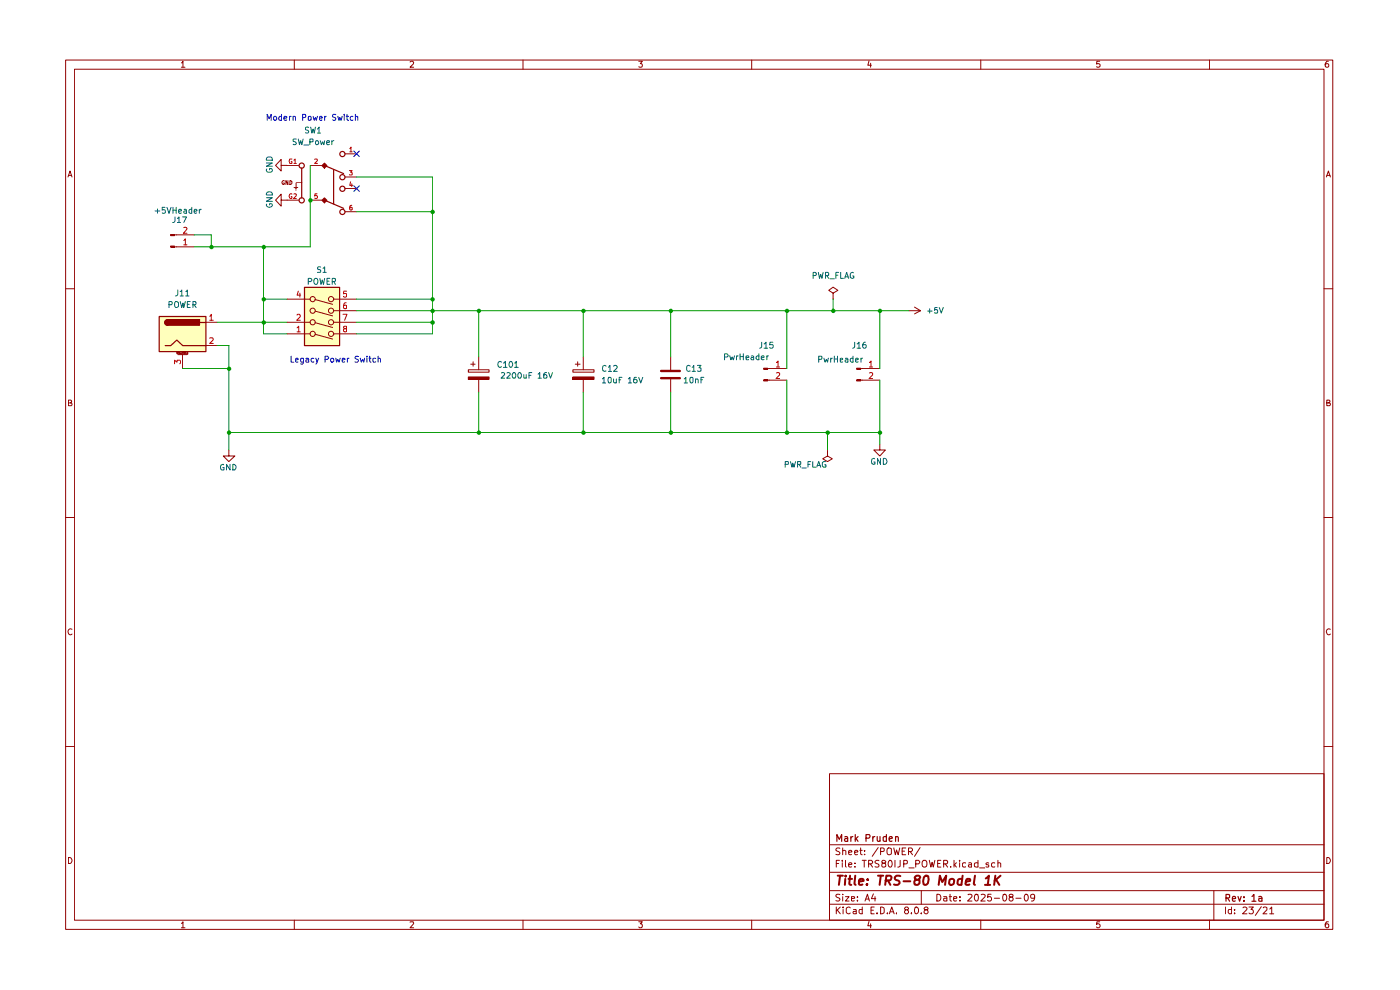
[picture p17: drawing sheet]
<svg xmlns="http://www.w3.org/2000/svg" width="297mm" height="210mm" viewBox="0 0 297 210" stroke-linecap="round" stroke-linejoin="round" font-family="sans-serif">
<g fill="none" stroke="#910000" stroke-width=".21">
<path d="M13.9 12.7h268.8v184.4h-268.8zM15.8 14.7h265.1v180.5h-265.1zM38.5 13.3h.1l.2-.3v1.3M38.5 14.3h.7M62.4 12.7v2M87 13.2l.5-.2 .3 .2-.1 .4-.7 .7h.8M111 12.7v2M135.5 13h.8l-.5 .5 .4 .1v.6h-.7M159.5 12.7v2M184.4 12.9l-.3 .9h.8M184.7 13.4v.9M208.1 12.7v2"/>
<path d="M233.3 13h-.6l-.1 .6h.7v.6h-.7M256.6 12.7v2M281.8 13a.71 .71 0 0 0-.7 .5 .71 .71 0 0 0 .3 .8l.4-.1v-.6l-.4-.1-.3 .3M14.4 37.5l.5-1.2 .4 1.2M14.5 37.2h.7M281.4 37.5l.4-1.2 .4 1.2M281.5 37.2h.6M13.9 61.3h1.9M280.9 61.3h1.8M14.5 85.5h.4l.3-.3-.2-.3h-.5v1.2h.6l.2-.5-.4-.1M281.5 85.5h.4l.2-.3-.1-.3h-.5v1.2h.6l.1-.5-.3-.1M13.9 109.8h1.9"/>
<path d="M280.9 109.8h1.8M15.3 133.5a.59 .59 0 0 0-.9 .5 .59 .59 0 0 0 .8 .6l.1-.1M282.2 133.5a.59 .59 0 0 0-.8 .5 .59 .59 0 0 0 .7 .6l.1-.1M13.9 158.4h1.9M280.9 158.4h1.8M176 164.1h104.9v31.1h-104.9zM176 179.2h104.9M178.2 180l-.6-.1-.3 .2 .1 .4 .8 .4-.1 .3h-.8M178.8 179.9v1.4M182.6 179.9v1.2l.3 .2M186.3 179.8l-1.3 1.8M189.6 179.9l.3 1.4 .3-1 .3 1 .4-1.4"/>
<path d="M192.1 179.9h-.7v1.4h.7M195.2 179.8l-1.2 1.8M14.5 181.9a.65 .65 0 0 1 .8 .6 .65 .65 0 0 1-.8 .7zM38.5 195.9l.3-.4v1.3M38.5 196.8h.7M62.4 195.2v1.9M87 195.6l.7-.1 .1 .3-.8 1h.8M111 195.2v1.9M135.5 195.5h.8l-.5 .5 .5 .2-.1 .5-.5 .1-.2-.2M159.5 195.2v1.9M176 191.8h104.9M176 188.9h104.9"/>
<path d="M176 185h104.9M177.4 192.4v1.4M177.4 183.2h.5M177.6 193l.7 .8M178.1 182.5h-.7v1.4M178.2 189.8h-.8l-.1 .3 .8 .4 .1 .4-.3 .2-.6-.1M178.3 192.4l-.9 .8M178.7 182.5v.2M178.7 183v.9M178.8 189.7v.1M178.8 180.5l.4-.1 .2 .1v.8M178.8 190.2v.9"/>
<path d="M178.9 192.4v.2M178.9 192.9v.9M179.4 190.2h.7l-.7 .9h.7M179.4 182.5v1.3l.1 .1M180 183.4l.7-.1-.2-.3-.5 .2v.6l.3 .1 .3-.1M180 180.8l.7-.1-.2-.3-.5 .1v.6l.3 .2 .3-.1M180.4 192.6l-.4-.2-.5 .3 .1 1 .4 .1 .4-.1M180.6 190.6l.7-.1-.1-.3h-.6v.8h.6M181.1 192.9h.5v.9M181.3 180.8l.7-.1-.2-.3h-.3l-.2 .1v.6l.2 .2 .4-.1M181.4 183.8v.1M181.4 183.1v.1"/>
<path d="M181.6 193.2l-.5 .1-.1 .2 .1 .3h.5M181.9 191v.1M181.9 190.2v.2M182.4 180.4h.5M182.9 192.9h-.5l-.2 .7a.45 .45 0 0 0 .7 .2M182.9 192.4v1.4M182.9 182.5h.9M183.3 182.5v1.4M183.4 181.2v.1M183.4 180.5h.1M183.5 191.1l.5-1.4 .4 1.4M183.7 190.7h.7"/>
<path d="M184.3 183.3h.6l.2-.3v-.3l-.2-.2h-.6v1.4M184.4 195.4l-.3 1h.8M184.6 183.3l.5 .6M184.7 196v.8M184.8 193.1h.5M185.3 189.6l-.4 1h.9M185.5 192.4h-.7v1.4h.7M185.6 190.2v.9M186 193.7v.1M186.5 182.6a.6 .6 0 0 0-.9 .1l.1 .4 .7 .2 .1 .2-.3 .4-.6-.1M186.8 192.4h.4l.4 .3v.8l-.4 .3h-.4zM186.8 180.6l.7-.1 .1-.5-.3-.1h-.5v1.4"/>
<path d="M187.3 183.1h-.1l-.1-.3 .1-.2a.48 .48 0 0 1 .7 .2l-.2 .3-.5 .1a.47 .47 0 0 0 0 .7 .47 .47 0 0 0 .7-.2l-.1-.4-.2-.2M188.3 193.7v.1M188.3 180l.2-.1 .6 .1v1.1l-.3 .2-.5-.2zM188.7 193.8l.5-1.4 .5 1.4M188.8 182.5a.76 .76 0 0 1 .5 .7 .76 .76 0 0 1-.5 .7l-.3-.2a.99 .99 0 0 1 .3-1.2zM188.8 193.4h.7M189.9 182.5v1.4M190.2 193.7v.1M191 182.5v1.3l-.5 .1M191.4 180.5h.5M191.7 183.3l.7-.1 .1-.5-.3-.2h-.5v1.4M192.1 193l-.2-.3 .2-.3h.4l.2 .3v.2l-.7 .3-.1 .4 .2 .2h.4l.2-.2-.2-.6"/>
<path d="M192.7 180.6h.6l.3-.2v-.3l-.3-.2h-.6v1.4M192.8 184.1h1.1M193.1 180.6l.5 .7M193.3 193.7v.1M194.1 192.6l.2-.2a.75 .75 0 0 1 .6 .7 .75 .75 0 0 1-.6 .7l-.2-.1-.1-.4zM194.3 183.3h.6l.2-.3v-.3l-.2-.2h-.6v1.4M195.4 193.7v.1M195.4 188.9v2.9M195.7 182.7l.3-.2a.57 .57 0 0 1 .6 .5v.4a.57 .57 0 0 1-.6 .5l-.1-.1a.99 .99 0 0 1-.2-1.1zM196.4 193l-.4-.3 .4-.3h.2l.3 .3-.3 .3a.45 .45 0 0 0-.6 .4 .45 .45 0 0 0 .6 .4l.3-.2-.3-.6M197.1 182.5l.4 1.4 .2-1 .3 1 .3-1.4M198.7 189.7a.73 .73 0 0 1 .9 .7 .73 .73 0 0 1-.9 .7z"/>
<path d="M198.9 183.2h.5M199.6 182.5h-.7v1.4h.7M200.2 190.2h.6l.1 .9M200.2 183.3l.8-.1v-.6l-.8-.1v1.4M200.5 183.3l.5 .6M200.9 190.5l-.7 .1v.4h.7M201.4 190.2h.5M201.5 189.7v1.3l.4 .1M201.7 183.8v.1M202.3 190.6l.7-.1-.1-.3h-.5l-.1 .2v.6l.2 .1 .4-.1M202.4 182.5v1.4M202.5 183.4l.4 .5"/>
<path d="M202.9 183l-.5 .5M203.6 182.5v.2M203.6 183v.9M203.7 191v.1M203.7 190.2v.2M204.8 183.1l-.4-.1-.2 .3 .1 .5h.5M205.4 189.8l.5-.1 .3 .4-.9 1h.9M205.5 183.1l.4-.1 .2 .2v.7M206.1 183.3l-.6 .1-.1 .2 .2 .3 .5-.1M206.9 189.8h.5a1.01 1.01 0 0 1-.2 1.3 .87 .87 0 0 1-.3-1.3zM207.5 183.1l-.5-.1-.3 .3 .1 .5h.7M207.5 182.5v1.4"/>
<path d="M207.8 184.1h1.1M208.1 195.2v1.9M208.1 189.8h.8l.1 .3-.9 1h.9M209.8 183.1l-.4-.1-.2 .2v.2l.6 .1v.3h-.6M210.3 189.7h-.7l-.1 .7 .6-.2 .2 .3v.4l-.2 .2-.6-.1M210.9 190.5h1.1M211 183.1l-.4-.1-.3 .3 .1 .5h.6M211.7 183.1l.3-.1 .3 .2v.7M211.7 182.5v1.4M212.8 189.8l.3-.1a.73 .73 0 0 1 .5 .7 .73 .73 0 0 1-.5 .7l-.3-.1-.1-.5zM214.3 190.3l-.2-.3 .1-.2h.6v.4l-.5 .1-.2 .2v.4l.2 .2h.4l.2-.2v-.4l-.2-.2M215.5 190.5h1.1"/>
<path d="M217.5 189.8l.1-.1a.73 .73 0 0 1 .6 .7 .73 .73 0 0 1-.6 .7l-.3-.6zM219.5 190.3l-.2 .2h-.5l-.2-.2 .1-.5 .5-.1 .3 .2-.2 1.1-.5 .1M233.3 195.5h-.6l-.1 .6 .2-.1h.3l.3 .2v.3l-.3 .3h-.3l-.2-.2M256.6 195.2v1.9M257.5 188.9v6.3M260 192.4v1.4M261.2 192.9h-.5l-.1 .3v.4l.2 .2h.4M261.2 192.4v1.4M261.9 193.7v.1M261.9 192.9v.2M263.7 192.6l.2-.2h.3l.3 .4-.9 1h.9M265 192.4h.9l-.5 .5 .4 .2 .1 .5-.3 .2-.6-.1"/>
<path d="M267.6 192.3l-1.3 1.9M268 192.6l.2-.2 .5 .1 .1 .5-.9 .8h.9M269.4 192.8l.4-.4v1.4M269.4 193.8h.8M281.5 181.9a.65 .65 0 0 1 .7 .6 .65 .65 0 0 1-.7 .7zM281.8 195.5h-.4l-.3 .5v.5l.3 .3 .4-.1v-.7h-.4l-.3 .2"/>
</g>
<g fill="none" stroke="#910000" stroke-width=".25">
<path d="M177.5 178.5v-1.5l.5 1 .6-1v1.5M179.2 177.5h.5l.1 1M179.8 177.8l-.5 .1-.2 .2 .2 .4 .5-.1M180.5 177.5v1M180.9 177.5l-.4 .3M181.4 177v1.5M181.6 177.9l.4 .6M182 177.5l-.6 .5M183.7 177.8h.6a.45 .45 0 0 0 .1-.8h-.7v1.5M185.2 177.5v1M185.6 177.5l-.4 .3M186.1 177.5l.1 .9 .3 .1 .2-.2"/>
<path d="M186.7 177.5v1M188 177.5h-.4l-.2 .1v.7l.2 .2 .4-.1M188 177v1.5M188.6 178l.7-.2-.2-.3h-.4l-.1 .7 .3 .3 .3-.1M190 177.6l.2-.1h.3l.1 1M190 177.5v1M260.1 190.5l.7-.1 .1-.6-.8-.1v1.5M260.4 190.5l.5 .7M261.4 190.7l.7-.1-.1-.4h-.5l-.1 .7 .2 .3 .4-.1M262.6 190.2l.4 1 .3-1M263.9 191v.2M263.9 190.2v.2"/>
<path d="M265.6 190.2l.4-.5v1.5M265.6 191.2h.8M267 190.2h.6l.1 1M267.7 190.6l-.7 .1v.4h.7"/>
</g>
<g fill="none" stroke="#910000" stroke-width=".42">
<path d="M177.7 185.8h1.1M178.2 185.8l-.2 1.9M179.3 186.4l-.1 1.3M179.4 185.8v.1M180 186.4h.8M180.3 185.8l-.1 1.6 .4 .3M181.4 185.8l-.1 1.6 .2 .3M182.2 187l1-.1-.1-.4a.6 .6 0 0 0-.8 .2v.9h.7M184 187.5l-.1 .2-.1-.1 .2-.1-.1 .2M184.1 186.5v.2M186.3 185.8h1.1M186.9 185.8l-.3 1.9"/>
<path d="M187.9 186.8l1-.1 .2-.6v-.2l-.3-.1h-.8l-.2 1.9M188.4 186.8l.5 .9M191 185.8h-.8l-.4 .3 .1 .4 .8 .4 .1 .5-.4 .3-.8-.1M191.7 186.9h1.4M194.4 186.6l-.3-.2v-.3a.72 .72 0 0 1 1-.3l.1 .3-.2 .4-.8 .2a.75 .75 0 0 0-.1 .9 .72 .72 0 0 0 1-.2v-.6l-.3-.2M196 186.1l.4-.3 .5 .1a1.62 1.62 0 0 1-.5 1.8l-.5-.2-.1-.6zM199.1 187.7l.3-1.9 .5 1.3 .8-1.3-.2 1.9M201.5 186.6l.3-.2 .5 .2v.9l-.4 .2-.5-.2zM204.1 186.5l-.5-.1-.4 .4v.7l.2 .2 .6-.1M204.2 185.8l-.2 1.9M204.9 187l.9-.1v-.4h-.7l-.3 .9 .3 .3 .5-.1M206.8 185.8l-.2 1.6 .2 .3"/>
<path d="M209 187.7h1.1M209.1 186.3l.7-.5-.3 1.9M211.2 185.8l-.3 1.9M211.3 186.6l.7 1.1M212.3 185.8l-1.3 1.1"/>
</g>
<g fill="#ffffbc">
<path d="M64.6 60.9h7.4v12.4h-7.4z"/>
<path d="M33.7 67.1h9.9v7.4h-9.9z"/>
</g>
<path d="M182.6 78.2h.3M48.6 95.5v1.2h1.2l-1.2 1.2-1.2-1.2h1.2M181.7 80.6h.9v.2h-.9zM182.6 80.6h.3" fill="none" stroke="#910000" stroke-width=".21"/>
<path d="M181.7 80.6h.9v.2h-.9z" fill="#910000"/>
<path d="M181.7 78.1h.9v.3h-.9z" fill="none" stroke="#910000" stroke-width=".21"/>
<path d="M181.7 78.1h.9v.3h-.9z" fill="#910000"/>
<path d="M121.5 78.4h4.5v.5h-4.5zM121.5 80h4.5v.5h-4.5zM122 77.3h1.1M122.5 76.7v1M182.9 78.2h3.7M182.9 80.6h3.7" fill="none" stroke="#910000" stroke-width=".21"/>
<path d="M184.4 76.9l.4-.3v1.2M184.4 79.1h.7v.4l-.7 .8h.7M184.4 77.8h.7" fill="none" stroke="#ba0000" stroke-width=".21"/>
<path d="M121.5 80h4.5v.5h-4.5z" fill="#910000"/>
<path d="M99.4 78.4h4.4v.5h-4.4zM99.4 80h4.4v.5h-4.4zM99.9 77.3h.9M100.4 76.7v1M123.7 75.7v2.7M123.7 80.5v2.7" fill="none" stroke="#910000" stroke-width=".21"/>
<path d="M99.4 80h4.4v.5h-4.4z" fill="#910000"/>
<path d="M101.6 75.7v2.7M142.3 75.7v2.7M162.9 78.2h.3M101.6 80.5v2.7M142.3 80.5v2.7M162 80.6h.9v.2h-.9zM162.9 80.6h.3M175.6 95.5v1.2l1 .6-1 .6-1.1-.6 1.1-.6M175.6 95.5h.1M186.6 94.3v1.2h1.2l-1.2 1.2-1.2-1.2h1.2" fill="none" stroke="#910000" stroke-width=".21"/>
<path d="M140.2 78.7h4M140.2 80.2h4" fill="none" stroke="#910000" stroke-width=".51"/>
<path d="M162 80.6h.9v.2h-.9z" fill="#910000"/>
<path d="M162 78.1h.9v.3h-.9z" fill="none" stroke="#910000" stroke-width=".21"/>
<path d="M162 78.1h.9v.3h-.9z" fill="#910000"/>
<g fill="none" stroke="#910000" stroke-width=".21">
<path d="M60.9 70.8h4.9M60.9 68.4h4.9M60.9 63.5h4.9M66.8 63.5l3.8 1.1M66.8 66l3.8 1M66.8 68.4l3.8 1.1M66.8 70.9l3.8 1M70.7 65.9h4.9M70.7 70.8h4.9M70.7 68.4h4.9M70.7 63.5h4.9M163.2 78.2h3.7"/>
<path d="M176.7 62.2l1.1-.6-1.1-.7-.9 .7 .9 .6v1.3M176.7 63.5h.1M192.8 65.9h2.5M194 65.1l1.3 .8M195.3 65.9l-1.3 .7M163.2 80.6h3.7"/>
<circle cx="66.3" cy="63.5" r=".55"/>
<circle cx="66.3" cy="70.8" r=".55"/>
<circle cx="66.3" cy="68.4" r=".55"/>
<circle cx="66.3" cy="65.9" r=".55"/>
<circle cx="70.2" cy="65.9" r=".55"/>
<circle cx="70.2" cy="63.5" r=".55"/>
<circle cx="70.2" cy="70.8" r=".55"/>
<circle cx="70.2" cy="68.4" r=".55"/>
</g>
<path d="M63 69.5l.4-.3v1.2M63 66.8l.5-.1 .2 .4-.8 .8h.8M63 70.4h.7M63.3 61.8l-.3 .8h.8M63.6 62.2v.8M72.8 66.7h.8l-.5 1.2M73.1 69.7l-.2-.3 .1-.2h.4l.1 .3-.6 .5 .2 .4 .4-.1v-.5l-.1-.1M73.4 64.2a.72 .72 0 0 0-.5 .5 .72 .72 0 0 0 .2 .8l.4-.1v-.6l-.4-.1-.2 .3M73.5 61.8h-.6v.6l.5-.1 .1 .6-.1 .1h-.4l-.1-.1M164.7 76.9l.4-.3v1.2M164.7 79.1h.7v.4l-.8 .8h.8M164.7 77.8h.7" fill="none" stroke="#ba0000" stroke-width=".21"/>
<path d="M33.8 67.1h9.9v7.5h-9.9zM35.6 67.8a.59 .59 0 0 0-.6 .6 .59 .59 0 0 0 .6 .6M64.6 61h7.4v12.3h-7.4z" fill="none" stroke="#910000" stroke-width=".25"/>
<path d="M35.1 68l.5-.2v1.2a.59 .59 0 0 1-.6-.4 .59 .59 0 0 1 .1-.6z" fill="#910000"/>
<path d="M35 73.3h1.2l1.3-1.2 1.3 1.2h4.9M35.6 67.8h6.7v1.2h-6.7zM42.4 68.4h1.3" fill="none" stroke="#910000" stroke-width=".25"/>
<path d="M35.6 67.8h6.7v1.2h-6.7z" fill="#910000"/>
<g fill="none" stroke="#910000" stroke-width=".21">
<path d="M36.2 49.7h.8v.3h-.8zM37 49.8h.5M37 52.4h.5M37.5 75.1v-.4l.1 .3 .2-.3v.4M37.7 75.2h2M38 74.8h.1v.3h-.1zM38.3 74.8v.3h.2v-.3M38.6 75.1v-.3h.2v.3M38.7 75.2v3M38.9 74.8h.2M39 74.7l.1 .4M39.2 74.7h.1"/>
<path d="M39.2 74.8v.3M39.3 75.1v-.3h.2v.3M39.8 75.1h-.1v-.3h.1v.3h-.1M43.6 68.4h2.5M43.6 73.3h2.5"/>
</g>
<path d="M37 77.2v-.8l.5 .4 .1-.4h.5l.2 .2v.4l-.2 .2M44.5 67.1l.3-.4v1.2M44.5 71.7h.6l.1 .2-.7 .9h.7M44.5 67.9h.7" fill="none" stroke="#ba0000" stroke-width=".21"/>
<path d="M36.2 49.7h.8v.3h-.8z" fill="#910000"/>
<path d="M36.2 52.2h.8v.2h-.8z" fill="none" stroke="#910000" stroke-width=".21"/>
<path d="M36.2 52.2h.8v.2h-.8z" fill="#910000"/>
<path d="M59.6 35.1v-1.3l-1.1 1.3 1.1 1.2v-1.2h1.3M62.3 39.8h.9M64 38.8h-1.2v1M37.5 52.4h3.7M37.5 49.8h3.7M59.6 42.5v-1.3l-1.1 1.3 1.1 1.2v-1.2h1.3M62.6 40h.4M62.6 40.3h.3" fill="none" stroke="#910000" stroke-width=".21"/>
<path d="M39 51l.3-.3v1.2M39 48.3l.4-.1 .3 .4-.8 .9h.8M39 51.9h.7" fill="none" stroke="#ba0000" stroke-width=".21"/>
<g fill="none" stroke="#910000" stroke-width=".25">
<path d="M64 35.6v6.4M68.9 35.1l4 1.7M70.8 36v7.3M68.8 42l.5 .5-.5 .5-.5-.5zM68.9 42.5l4 1.7"/>
<circle cx="64" cy="35.1" r=".55"/>
<circle cx="64" cy="42.5" r=".55"/>
</g>
<path d="M68.3 42.5l.5-.5 .5 .5-.5 .5z" fill="#910000"/>
<path d="M68.3 35.1l.5-.5 .5 .5-.5 .5z" fill="none" stroke="#910000" stroke-width=".25"/>
<path d="M68.3 35.1l.5-.5 .5 .5-.5 .5z" fill="#910000"/>
<g fill="none" stroke="#910000" stroke-width=".25">
<circle cx="72.6" cy="37.6" r=".55"/>
<circle cx="72.6" cy="32.7" r=".55"/>
<circle cx="72.6" cy="45" r=".55"/>
<circle cx="72.6" cy="40" r=".55"/>
</g>
<path d="M60.3 38.4l-.1-.1a.43 .43 0 0 0-.4 .4 .43 .43 0 0 0 .4 .5l.1-.1v-.3h-.1M60.9 35.1h2.5M61.1 38.3v.9l-.4-.9v.9M61.5 38.3l.4 .2v.4l-.2 .3h-.2zM65.8 35.1h2.5M73.2 32.6h2.4M73.2 37.5h2.4M73.2 40h2.4M60.9 42.5h2.5M65.8 42.5h2.5M73.2 44.9h2.4" fill="none" stroke="#910000" stroke-width=".21"/>
<g fill="none" stroke="#ba0000" stroke-width=".21">
<path d="M61.9 33.7l-.5 .1-.1 .4 .2 .5h.4v-.5h-.1M62.4 34l.2-.3v1M62.4 34.7h.5M66.8 33.8l.5-.1v.2l-.5 .8h.5M74.1 36.2h.6l-.3 .3 .3 .1v.4h-.6M74.2 31.5l.3-.3v1M74.2 32.2h.5M74.4 38.6l-.2 .7h.6M74.6 39v.6M61.9 41.2a.45 .45 0 0 0-.6 .4 .45 .45 0 0 0 .6 .4v-.3h-.1M62.4 41.2h.5v.3l-.6 .6h.6M67.3 41.1h-.5v.5l.4-.2 .1 .3v.3h-.5"/>
<path d="M74.6 43.6l-.4 .2v.7h.5l-.1-.5h-.3l-.1 .1"/>
</g>
<g fill="none" stroke="#090" stroke-width=".21">
<path d="M65.8 35.1v17.3h-24.6M75.6 37.5h16.1v33.3h-16.1M41.2 49.8h3.6v2.6M55.9 52.4v18.4h5M75.6 44.9h16.1M38.7 78.2h9.9M46.1 68.4h14.8M46.1 73.3h2.5v22.2M55.9 63.5h5M75.6 63.5h16.1M75.6 68.4h16.1M75.6 65.9h117.2"/>
<path d="M101.6 65.9v9.8M123.7 65.9v9.8M142.3 65.9v9.8M166.9 65.9v12.3M176.7 63.5v2.4M186.6 65.9v12.3M48.6 91.7h138M101.6 83.2v8.5M123.7 83.2v8.5M142.3 83.2v8.5M166.9 80.6v11.1M175.6 91.7v3.8"/>
<path d="M186.6 80.6v13.7"/>
</g>
<g fill="none" stroke="#000bc9" stroke-width=".21">
<path d="M56.7 25.5v-1.2l.4 .9 .4-.9v1.2M58.1 24.8l.4-.1 .2 .2-.1 .5h-.5zM59.7 24.8l-.3-.1-.3 .2 .1 .5h.5M59.7 24.3v1.2M60.2 25.1l.6-.1v-.2l-.4-.1-.2 .1v.6l.2 .1 .4-.1M61.4 24.7v.8M61.8 24.7l-.4 .2M62.2 24.8l.2-.1 .3 .1v.7M62.2 24.7v.8M64.2 24.9l.6-.1v-.5h-.6v1.2M65.4 24.8l.4-.1 .2 .1v.6h-.6zM66.4 24.7l.3 .8 .2-.6 .2 .6 .2-.8"/>
<path d="M67.8 25.1l.6-.1-.2-.3-.4 .1v.6l.1 .1 .4-.1M68.9 24.7v.8M69.2 24.7l-.3 .2M71.2 24.3h-.5l-.1 .1v.4l.6 .4-.2 .3-.4-.1M71.7 24.7l.2 .8 .2-.6 .2 .6 .3-.8M73 24.3v.1M73 24.7v.8M73.4 24.7h.6M73.6 24.3v1.1l.4 .1M74.9 24.8l-.4-.1-.2 .2 .1 .5h.5M75.4 24.8l.2-.1 .3 .1v.7M75.4 24.3v1.2"/>
<path d="M61.8 75.6v1.2h.6M62.7 76.4l.6-.2-.2-.2-.4 .2v.5l.2 .1 .3-.1M64.4 76v1l-.3 .3-.3-.1M64.4 76.1h-.6v.6l.2 .1 .4-.1M64.9 76.1l.4-.1 .2 .2v.6M65.5 76.2l-.6 .2v.3h.6M66.6 76.1a.36 .36 0 0 0-.6 .1l.1 .5h.5M67 76l.3 .8M67.6 76l-.6 1.3M69 76.2h.5l.2-.4-.2-.2h-.5v1.2M70.2 76.1l.4-.1 .2 .2v.4l-.2 .2-.5-.2zM71.2 76l.2 .8 .3-.6 .2 .6 .3-.8"/>
<path d="M72.6 76.4l.6-.2-.1-.1h-.5v.6h.5M73.7 76v.8M74 76l-.3 .1v.1M76.1 75.6h-.5l-.3 .2 .1 .3 .5 .1 .2 .3-.3 .3-.5-.1M76.4 76l.3 .8 .2-.6 .3 .6 .1-.8M77.8 75.6v.1M77.8 76v.8M78.3 76h.4M78.4 75.6v1.1l.3 .1M79.7 76.1h-.6v.6l.2 .1 .4-.1M80.2 76.1l.4-.1 .1 .2v.6M80.2 75.6v1.2"/>
</g>
<path d="M75.1 32l1.1 1.2M75.1 39.4l1.1 1.2M76.2 32l-1.1 1.2M76.2 39.4l-1.1 1.2" fill="none" stroke="#000589" stroke-width=".21"/>
<g fill="#090">
<circle cx="56" cy="63.5" r=".47"/>
<circle cx="91.8" cy="65.9" r=".47"/>
<circle cx="91.8" cy="63.5" r=".47"/>
<circle cx="91.8" cy="45" r=".47"/>
<circle cx="48.6" cy="78.2" r=".47"/>
<circle cx="48.6" cy="91.8" r=".47"/>
<circle cx="91.8" cy="68.4" r=".47"/>
<circle cx="101.6" cy="65.9" r=".47"/>
<circle cx="167" cy="91.8" r=".47"/>
<circle cx="142.3" cy="91.8" r=".47"/>
<circle cx="123.8" cy="65.9" r=".47"/>
<circle cx="142.3" cy="65.9" r=".47"/>
<circle cx="123.8" cy="91.8" r=".47"/>
<circle cx="101.6" cy="91.8" r=".47"/>
<circle cx="175.6" cy="91.8" r=".47"/>
<circle cx="186.7" cy="91.8" r=".47"/>
<circle cx="167" cy="65.9" r=".47"/>
<circle cx="176.8" cy="65.9" r=".47"/>
<circle cx="186.7" cy="65.9" r=".47"/>
<circle cx="65.9" cy="42.5" r=".47"/>
<circle cx="56" cy="68.4" r=".47"/>
<circle cx="56" cy="52.4" r=".47"/>
<circle cx="44.9" cy="52.4" r=".47"/>
</g>
<g fill="none" stroke="#006665" stroke-width=".21">
<path d="M56.5 34.6h1.3l-1.3 .7h1.3M56.6 35.9l-.1 .3 .3 .3h.6l.4-.3-.2-.4h-.4v.2M56.6 33.5l.2-.2h.6a.52 .52 0 0 1 .4 .7h-1.3zM62.9 29.5l-.7 .1v.3l.7 .4-.3 .4-.4-.1M63.3 29.5l.2 1.2 .3-.9 .2 .9 .3-1.2M64.5 30.8h1M65.5 27h-.5l-.2 .1v.4l.7 .4-.3 .3-.4-.1M65.7 30.1l.7-.1v-.4l-.7-.1v1.2M65.9 27l.3 1.2 .2-.8 .3 .8 .2-1.2M67 29.9l.3-.1 .3 .3-.1 .5h-.5zM67.3 27.4l.4-.4v1.2M67.3 28.2h.7"/>
<path d="M67.9 29.8l.3 .9 .2-.6 .3 .6 .2-.9M69.3 30.3l.6-.1v-.3l-.4-.1-.2 .2v.5l.2 .2 .4-.1M70.4 29.8v.9M70.8 29.8l-.4 .3M32.9 44.7h1M33.4 44.3v.9M35 44h-.6v.6l.4-.1 .3 .2-.1 .5h-.6M35.4 44l.5 1.2 .4-1.2M36.7 44v1.2M36.7 44.6h.7M37.1 46v.9l-.2 .3h-.3M37.4 44v1.2"/>
<path d="M37.6 46.3l.4-.3v1.2M37.6 47.2h.7M37.9 44.8l.6-.1v-.2l-.4-.1-.2 .2v.5l.2 .1h.4M38.7 46h.9l-.6 1.2M39.1 44.5l.3-.1 .2 .2v.6M39.6 44.7h-.4l-.2 .2 .2 .3h.4M40.7 44.5l-.4-.1-.2 .3 .1 .5h.5M40.7 44v1.2M41.2 44.8l.6-.1-.2-.3-.4 .2v.5l.2 .1h.3M42.3 44.4v.8M42.7 44.4l-.4 .3M56.5 41.9h1.3l-1.3 .8h1.3"/>
<path d="M56.6 43.3l-.1 .1a.64 .64 0 0 0 .6 .6 .64 .64 0 0 0 .7-.5l-.2-.3h-.4v.3M56.7 40.8h.9l.2 .6h-1.3zM65.4 59.7h.5l.3-.2-.1-.4-.7-.1v1.3M66.7 59.2l.5-.2a.86 .86 0 0 1 0 1.3h-.3a.79 .79 0 0 1-.2-1.1zM67.9 59l.2 1.3 .3-.9 .2 .9 .3-1.3M68 56.7l-.4-.1-.3 .2 .1 .3 .6 .3v.3l-.7 .1M68.5 56.9l.4-.3v1.2M68.5 57.8h.7M69.4 59.6h.4M70 59h-.6v1.3h.6M70.5 59.7h.5l.2-.1v-.5l-.7-.1v1.3M70.8 59.7l.4 .6"/>
<path d="M172.5 58.5l.6-.1v-.5l-.6-.1v1.2M173.6 57.8l.3 1.2 .2-.8 .3 .8 .2-1.2M175.1 58.5l.7-.1v-.5l-.2-.1h-.5v1.2M175.4 58.5l.4 .5M176.1 59.1h.9M177.3 58.4h.5M177.9 57.8h-.6v1.2M178.3 57.8v1.2h.6M179.2 59l.4-1.2 .4 1.2M179.3 58.7h.6M181.1 57.9h-.6l-.1 .2v.7a.55 .55 0 0 0 .7 .2v-.5h-.2M35.9 64.6h.5l.1-.1v-.4l-.1-.1h-.5v1.2"/>
<path d="M37.3 64h.3a.74 .74 0 0 1 .2 1.1l-.5 .1a.86 .86 0 0 1 0-1.2zM37.7 61.5v.9l-.2 .3-.3 .1M38.2 64l.4 1.2 .2-.9 .2 .9 .3-1.2M38.2 61.8l.4-.3v1.3M38.2 62.8h.7M39.4 61.8l.3-.3v1.3M39.4 62.8h.7M39.7 64.6h.5M40.3 64h-.6v1.2h.6M40.9 64.6h.6v-.6h-.6v1.2M41.2 64.6l.4 .6M106.4 79.1l.4-.1 .3 .4-.8 .8h.8"/>
<path d="M106.4 76.8l-.3-.1a.65 .65 0 0 0-.5 .6 .65 .65 0 0 0 .5 .6l.3-.1M106.8 77l.4-.3v1.2M106.8 77.9h.8M107.6 79.1l.4-.1 .2 .4-.7 .8h.7M108.2 76.7a.61 .61 0 0 1 .6 .5 .61 .61 0 0 1-.4 .7 .71 .71 0 0 1-.2-1.2zM108.8 79.1l.3-.1a.84 .84 0 0 1 .2 1.2l-.5-.1a.78 .78 0 0 1 0-1zM109.2 77h.1l.2-.3v1.2M109.2 77.9h.7M110 79.1l.3-.1a.84 .84 0 0 1 .1 1.2l-.4-.1a.78 .78 0 0 1 0-1zM111.1 79.5l.1 .7 .4-.1M111.6 79.5v.7M112.2 79.6h.4"/>
<path d="M112.8 79h-.6v1.2M114.2 79.4l.3-.4v1.2M115.9 79l-.5 .3v.8l.5 .1v-.7h-.3l-.2 .2M116.4 79l.4 1.2 .4-1.2M128.6 77.7l-.3-.2a.65 .65 0 0 0-.5 .6 .65 .65 0 0 0 .5 .7l.3-.1M129.1 77.9l.3-.4v1.3M129.1 78.8h.6M130.2 77.7l.5-.2 .2 .3-.1 .3-.6 .7h.7M146.4 77.7l-.4-.2-.3 .3v.8l.3 .2 .4-.1M146.8 77.9l.4-.4v1.3M146.8 78.8h.7M147.9 77.5h.8l-.4 .5 .4 .1v.6h-.8"/>
<path d="M153.7 75.7l.7-.1 .1-.3-.3-.2h-.5v1.2M154.8 75.5l.3 .8 .2-.6 .3 .6 .2-.8M156.2 75.5v.8M156.6 75.5l-.4 .2M157 75.1v1.2M157 75.6h.7M157.7 75.1v1.2M158.3 75.9l.6-.1-.2-.3-.4 .1v.6h.5M159.4 75.6l.3-.1 .2 .1v.7M159.9 75.8h-.4l-.2 .2 .2 .3 .4-.1M161 75.6l-.4-.1-.2 .2v.4l.2 .2 .4-.1M161 75.1v1.2"/>
<path d="M161.5 75.9l.6-.1v-.2l-.3-.1-.3 .1v.6l.3 .1 .3-.1M161.6 72.6v.9l-.4 .4M162.1 72.9l.4-.3v1.3M162.1 73.9h.8M162.7 75.5v.8M163 75.5l-.3 .2M164 72.6h-.6l-.1 .6 .6-.1 .1 .2v.3l-.2 .3h-.4l-.1-.2M173.7 76.2h.5l.2-.1v-.5h-.7v1.2M174.8 76l.2 .8 .3-.6 .3 .6 .1-.8M176.2 76v.8M176.6 76l-.4 .2M177 75.6v1.2"/>
<path d="M177 76.2h.7M177.7 75.6v1.2M178.3 76.4l.5-.2v-.1h-.5v.6h.5M179.4 76.1l.3-.1 .2 .2v.6M179.9 76.2l-.6 .3 .1 .3 .5-.1M181 76.1l-.4-.1-.2 .2v.4l.2 .2 .4-.1M181 75.6v1.2M181.3 72.6v.9l-.4 .4M181.5 76.4l.6-.2v-.1l-.5-.1-.1 .2v.5l.1 .1 .5-.1M181.8 72.9l.4-.3v1.3M181.8 73.9h.8M182.7 76v.8"/>
<path d="M183 76l-.3 .1v.1M183.6 72.6l-.4 .2-.2 .8 .3 .3h.2l.3-.3v-.3l-.2-.2h-.4l-.2 .2M196.8 66h.9M197.2 65.5v.9M198.8 65.2h-.5l-.1 .6 .2-.1h.4v.7l-.6-.1M199.3 65.2l.4 1.2 .4-1.2M47.5 98.6l-.1-.1a.66 .66 0 0 0-.6 .5 .66 .66 0 0 0 .2 .7l.5-.1v-.4h-.2M48.8 98.5v1.2l-.8-1.2v1.2M49.4 98.5a.66 .66 0 0 1 .7 .4 .66 .66 0 0 1-.3 .8h-.4zM114.2 80.2h.6M127.8 80.4l.3-.4v1.2M127.8 81.2h.7"/>
<path d="M129.1 80.1l.4-.1 .2 .2v.8a.35 .35 0 0 1-.5 .2 .35 .35 0 0 1-.2-.4zM130.2 80.4v.7l.2 .1 .4-.1M130.8 80.4v.8M131.4 80.6h.3M131.9 80h-.5v1.2M133.3 80.4l.3-.4v1.2M133.3 81.2h.7M135 80h-.3l-.2 .3v.8a.42 .42 0 0 0 .5 0 .42 .42 0 0 0 .1-.5l-.4-.1-.3 .2M135.5 80l.4 1.2 .5-1.2M145.2 80.4l.3-.4v1.2M145.2 81.2h.6M146.4 80.1l.4-.1 .2 .2v.8a.35 .35 0 0 1-.4 .2 .35 .35 0 0 1-.3-.4z"/>
<path d="M147.5 80.6l.3-.2 .3 .2v.6M147.5 80.4v.8M148.7 80.6h.4M149.3 80h-.6v1.2M166.6 98.5h.6l.1-.5-.7-.1v1.2M167.7 97.9l.3 1.2 .2-.9 .2 .9 .4-1.2M169.2 98.5h.6l.1-.5-.7-.1v1.2M169.5 98.5l.4 .6M170.1 99.3h1M171.4 98.5h.4M172 97.9h-.6v1.2M172.4 97.9v1.2h.6"/>
<path d="M173.3 99.1l.4-1.2 .4 1.2M173.3 98.8h.6M175.1 97.9h-.4l-.2 .3v.6l.2 .3 .5-.1v-.4h-.2M185.5 97.3v-.1a.64 .64 0 0 0-.6 .6 .64 .64 0 0 0 .5 .7l.2-.1v-.4h-.2M186.8 97.2v1.3l-.7-1.3v1.3M187.4 97.2a.65 .65 0 0 1 .8 .7 .65 .65 0 0 1-.8 .6z"/>
</g>
</svg>
